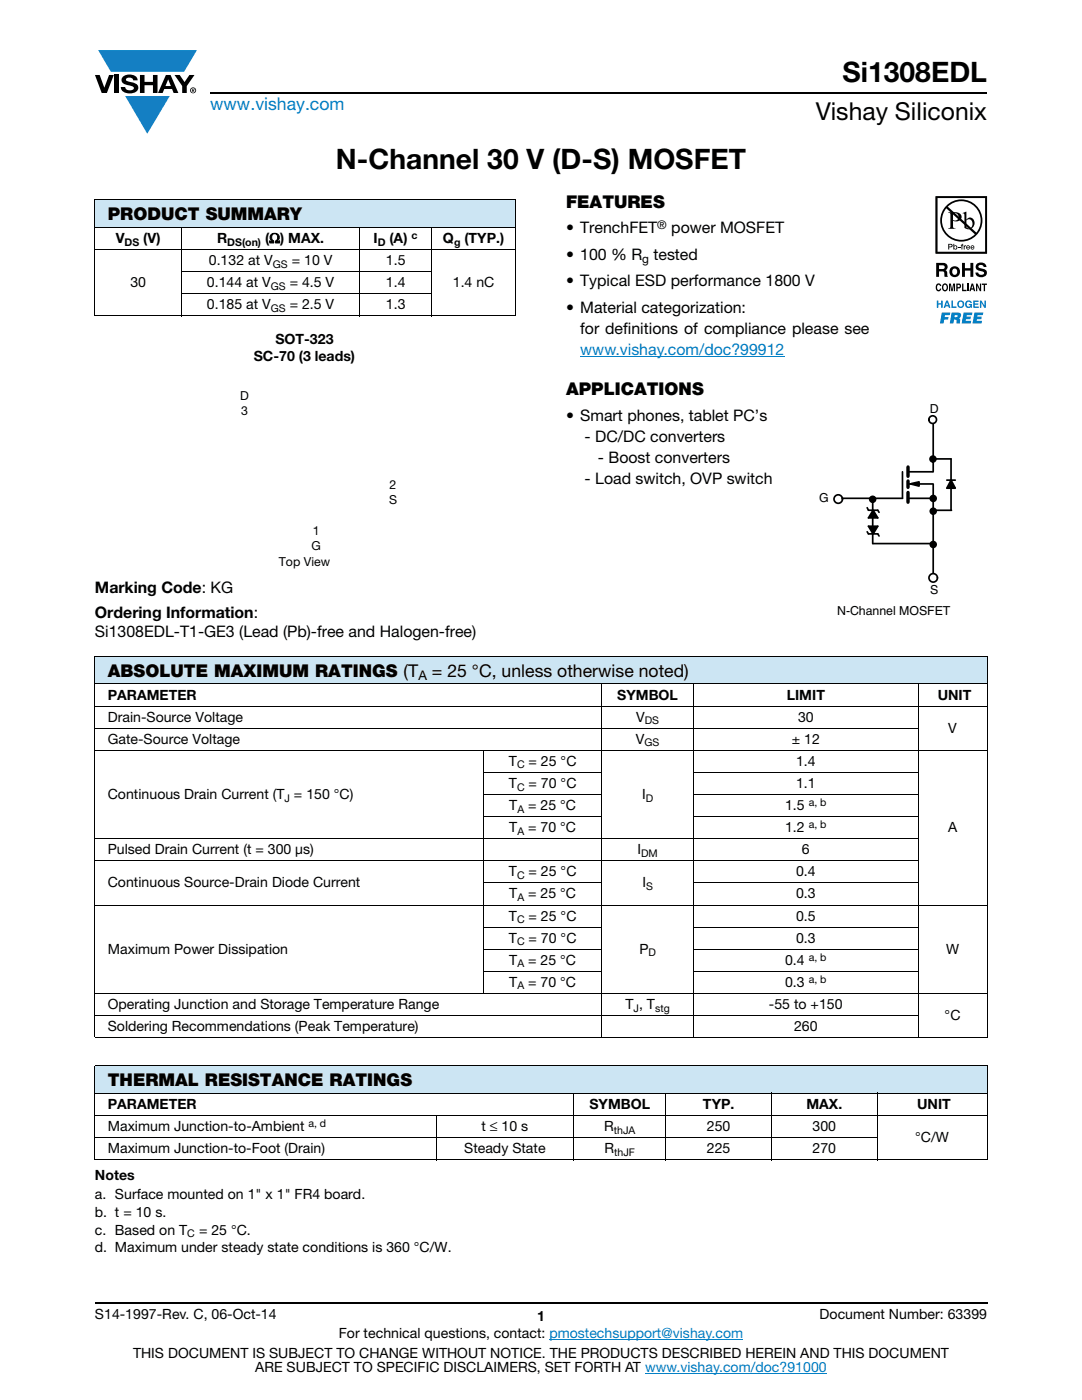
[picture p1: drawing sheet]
<svg xmlns="http://www.w3.org/2000/svg" width="216mm" height="279mm" viewBox="0 0 216 279" stroke-linecap="round" stroke-linejoin="round" font-family="sans-serif">
<defs><g id="words">
<g font-size="5.6">
<text x="168.1" y="16.4">Si1308EDL</text>
<text x="67" y="33.8">N-Channel 30 V (D-S) MOSFET</text>
</g>
<text font-size="4.9" x="162.8" y="24">Vishay Siliconix</text>
<text font-size="3.5" fill="#007ec4" x="42" y="21.9">www.vishay.com</text>
<g font-size="3.5">
<text x="112.9" y="41.5">FEATURES</text>
<text x="21.5" y="44">PRODUCT SUMMARY</text>
<text x="112.9" y="78.9">APPLICATIONS</text>
<text x="21.5" y="135.1">ABSOLUTE MAXIMUM RATINGS (T</text>
<text x="86.2" y="135.1">= 25 °C, unless otherwise noted)</text>
<text x="21.5" y="216.8">THERMAL RESISTANCE RATINGS</text>
</g>
<g font-size="3.2">
<text x="112.9" y="46.6">• TrenchFET</text>
<text x="133.9" y="46.6">power MOSFET</text>
<text x="112.9" y="51.9">• 100 % R</text>
<text x="130.4" y="51.9">tested</text>
<text x="112.9" y="57.2">• Typical ESD performance 1800 V</text>
<text x="112.9" y="62.5">• Material categorization:</text>
<text x="115.8" y="66.7">for definitions of compliance please see</text>
<text x="112.9" y="84">• Smart phones, tablet PC’s</text>
<text x="116.6" y="88.2">- DC/DC converters</text>
<text x="119.3" y="92.4">- Boost converters</text>
<text x="116.6" y="96.7">- Load switch, OVP switch</text>
<text x="18.9" y="118.3">Marking Code: KG</text>
<text x="18.9" y="123.3">Ordering Information:</text>
<text x="18.9" y="127.1">Si1308EDL-T1-GE3 (Lead (Pb)-free and Halogen-free)</text>
</g>
<text font-size="3.2" fill="#007ec4" x="115.8" y="70.9">www.vishay.com/doc?99912</text>
<g font-size="2.8">
<text x="23.1" y="48.5">V</text>
<text x="28.6" y="48.5">(V)</text>
<text x="41.7" y="52.9">0.132 at V</text>
<text x="43.3" y="48.5">R</text>
<text x="52.9" y="48.5">(Ω) MAX.</text>
<text x="58.2" y="52.9">= 10 V</text>
<text x="74.5" y="48.5">I</text>
<text x="77" y="52.9">1.5</text>
<text x="77.7" y="48.5">(A)</text>
<text x="88.4" y="48.5">Q</text>
<text x="92.7" y="48.5">(TYP.)</text>
<text x="26" y="57.3">30</text>
<text x="41.3" y="57.3">0.144 at V</text>
<text x="57.8" y="57.3">= 4.5 V</text>
<text x="77" y="57.3">1.4</text>
<text x="90.3" y="57.3">1.4 nC</text>
<text x="41.3" y="61.7">0.185 at V</text>
<text x="57.8" y="61.7">= 2.5 V</text>
<text x="77" y="61.7">1.3</text>
<text x="50.6" y="72">SC-70 (3 leads)</text>
<text x="55" y="68.6">SOT-323</text>
<text x="21.5" y="139.6">PARAMETER</text>
<text x="123.2" y="139.6">SYMBOL</text>
<text x="157" y="139.6">LIMIT</text>
<text x="187.1" y="139.6">UNIT</text>
<text x="21.5" y="144">Drain-Source Voltage</text>
<text x="21.5" y="148.4">Gate-Source Voltage</text>
<text x="126.9" y="148.4">V</text>
<text x="126.9" y="144">V</text>
<text x="158" y="148.4">± 12</text>
<text x="159.2" y="144">30</text>
<text x="189.2" y="146.2">V</text>
<text x="101.5" y="152.8">T</text>
<text x="105.5" y="152.8">= 25 °C</text>
<text x="158.8" y="152.8">1.4</text>
<text x="21.5" y="159.5">Continuous Drain Current (T = 150 °C)</text>
<text x="101.5" y="157.3">T</text>
<text x="101.6" y="161.7">T</text>
<text x="105.4" y="161.7">= 25 °C</text>
<text x="105.5" y="157.3">= 70 °C</text>
<text x="128.1" y="159.5">I</text>
<text x="156.7" y="161.7">1.5</text>
<text x="158.8" y="157.3">1.1</text>
<text x="101.6" y="166.1">T</text>
<text x="105.4" y="166.1">= 70 °C</text>
<text x="156.7" y="166.1">1.2</text>
<text x="189.2" y="166.1">A</text>
<text x="21.5" y="170.5">Pulsed Drain Current (t = 300 μs)</text>
<text x="127.2" y="170.5">I</text>
<text x="160" y="170.5">6</text>
<text x="21.5" y="177.1">Continuous Source-Drain Diode Current</text>
<text x="101.5" y="174.9">T</text>
<text x="101.6" y="179.3">T</text>
<text x="105.4" y="179.3">= 25 °C</text>
<text x="105.5" y="174.9">= 25 °C</text>
<text x="128.2" y="177.1">I</text>
<text x="158.8" y="174.9">0.4</text>
<text x="158.8" y="179.3">0.3</text>
<text x="101.5" y="183.7">T</text>
<text x="105.5" y="183.7">= 25 °C</text>
<text x="158.8" y="183.7">0.5</text>
<text x="21.5" y="190.3">Maximum Power Dissipation</text>
<text x="101.5" y="188.1">T</text>
<text x="105.5" y="188.1">= 70 °C</text>
<text x="127.6" y="190.3">P</text>
<text x="158.8" y="188.1">0.3</text>
<text x="188.8" y="190.3">W</text>
<text x="101.6" y="197">T</text>
<text x="101.6" y="192.6">T</text>
<text x="105.4" y="192.6">= 25 °C</text>
<text x="105.4" y="197">= 70 °C</text>
<text x="156.7" y="192.6">0.4</text>
<text x="156.7" y="197">0.3</text>
<text x="21.5" y="201.4">Operating Junction and Storage Temperature Range</text>
<text x="124.8" y="201.4">T , T</text>
<text x="153.4" y="201.4">-55 to +150</text>
<text x="188.5" y="203.6">°C</text>
<text x="21.5" y="205.8">Soldering Recommendations (Peak Temperature)</text>
<text x="158.5" y="205.8">260</text>
<text x="21.5" y="221.3">PARAMETER</text>
<text x="117.6" y="221.3">SYMBOL</text>
<text x="140.3" y="221.3">TYP.</text>
<text x="160.9" y="221.3">MAX.</text>
<text x="183" y="221.3">UNIT</text>
<text x="21.5" y="225.7">Maximum Junction-to-Ambient</text>
<text x="96.1" y="225.7">t ≤ 10 s</text>
<text x="120.5" y="225.7">R</text>
<text x="141.1" y="225.7">250</text>
<text x="162.1" y="225.7">300</text>
<text x="182.6" y="227.9">°C/W</text>
<text x="21.5" y="230.1">Maximum Junction-to-Foot (Drain)</text>
<text x="92.6" y="230.1">Steady State</text>
<text x="120.6" y="230.1">R</text>
<text x="141.1" y="230.1">225</text>
<text x="162.1" y="230.1">270</text>
<text x="18.9" y="235.4">Notes</text>
<text x="18.9" y="239.3">a. Surface mounted on 1&quot; x 1&quot; FR4 board.</text>
<text x="18.9" y="242.8">b. t = 10 s.</text>
<text x="18.9" y="246.4">c. Based on T</text>
<text x="18.9" y="249.9">d. Maximum under steady state conditions is 360 °C/W.</text>
<text x="39.7" y="246.4">= 25 °C.</text>
<text x="18.9" y="263.3">S14-1997-Rev. C, 06-Oct-14</text>
<text x="107.2" y="263.6">1</text>
<text x="163.6" y="263.3">Document Number: 63399</text>
<text x="67.6" y="267.1">For technical questions, contact: pmostechsupport@vishay.com</text>
<text x="26.5" y="271">THIS DOCUMENT IS SUBJECT TO CHANGE WITHOUT NOTICE. THE PRODUCTS DESCRIBED HEREIN AND THIS DOCUMENT</text>
<text x="50.9" y="273.8">ARE SUBJECT TO SPECIFIC DISCLAIMERS, SET FORTH AT www.vishay.com/doc?91000</text>
</g>
<text font-size="2.6" x="83.5" y="135.8">A</text>
<g font-size="2.5">
<text x="47.9" y="79.9">D</text>
<text x="48.1" y="82.9">3</text>
<text x="185.5" y="82.4">D</text>
<text x="77.6" y="100.6">S</text>
<text x="77.7" y="97.7">2</text>
<text x="163.5" y="100.3">G</text>
<text x="62.4" y="106.7">1</text>
<text x="55.6" y="113">Top View</text>
<text x="62.1" y="109.7">G</text>
<text x="185.6" y="118.6">S</text>
<text x="167" y="122.7">N-Channel MOSFET</text>
</g>
<g font-size="2.4">
<text x="131.1" y="45.6">®</text>
<text x="128.2" y="52.4">g</text>
</g>
<g font-size="2.1">
<text x="82.1" y="47.6">c</text>
<text x="24.9" y="49">DS</text>
<text x="45.4" y="49">DS(on)</text>
<text x="54.4" y="53.4">GS</text>
<text x="75.4" y="49">D</text>
<text x="90.6" y="49">g</text>
<text x="54" y="57.8">GS</text>
<text x="54" y="62.2">GS</text>
<text x="128.6" y="148.9">GS</text>
<text x="128.7" y="144.5">DS</text>
<text x="103.2" y="153.4">C</text>
<text x="56.8" y="160">J</text>
<text x="103.2" y="157.8">C</text>
<text x="128.8" y="160">D</text>
<text x="161.4" y="160.8">a, b</text>
<text x="103.3" y="162.2">A</text>
<text x="103.3" y="166.6">A</text>
<text x="161.4" y="165.2">a, b</text>
<text x="127.9" y="171">DM</text>
<text x="103.2" y="175.4">C</text>
<text x="103.3" y="179.8">A</text>
<text x="128.9" y="177.6">S</text>
<text x="103.2" y="184.2">C</text>
<text x="103.2" y="188.6">C</text>
<text x="129.4" y="190.8">D</text>
<text x="161.4" y="191.7">a, b</text>
<text x="103.3" y="193.1">A</text>
<text x="103.3" y="197.5">A</text>
<text x="161.4" y="196.1">a, b</text>
<text x="126.4" y="201.9">J</text>
<text x="130.7" y="201.9">stg</text>
<text x="61.5" y="224.9">a, d</text>
<text x="122.5" y="226.3">thJA</text>
<text x="122.6" y="230.7">thJF</text>
<text x="37.4" y="246.9">C</text>
</g>
</g></defs>
<g fill="#147fc3">
<path d="M19.6 10h19.7l-2.6 4.3h-1.1h-13.5z"/>
<path d="M25 19.2h8.9l-4.5 7.5z"/>
</g>
<g fill="#000">
<path d="M18.9 15h1l.9 2.5 1-2.5h.9l-1.4 3.6h-1zM22.9 15h.9v3.6h-.9zM24.6 15.3a2.1 2.1 0 0 1 2.8 .3l.1 .4h-.9a.79 .79 0 0 0-.7-.5 .79 .79 0 0 0-.8 .4l.3 .3 1 .2a1.08 1.08 0 0 1 1.2 1 1.08 1.08 0 0 1-1.1 1.2 1.73 1.73 0 0 1-2.4-1.2h.9a.96 .96 0 0 0 .8 .6 .96 .96 0 0 0 .9-.4 1.31 1.31 0 0 0-1.2-.6 1.03 1.03 0 0 1-1.1-.6 1.03 1.03 0 0 1 .2-1.1zM27.9 15h.9v1.3h1.7v-1.3h.9v3.6h-.9v-1.6h-1.7v1.6h-.9zM34.8 15h1.1l.9 1.4 1-1.4h1l-1.5 2.2v1.4h-.9v-1.4z"/>
<path d="M33.6 15.9l.5 1.3h-1.1zM33.1 15l-1.6 3.6h1l.3-.8h1.5l.3 .8h1l-1.6-3.6z"/>
<path d="M38.4 17.8h.2v.2h-.2zM38.3 17.7v.7h.1v-.3l.4 .3-.2-.3 .2-.2-.1-.2z"/>
<path d="M38.1 18a.46 .46 0 0 1 .9 0 .46 .46 0 0 1-.9 0zM37.9 18a.6 .6 0 0 0 1.2 0 .6 .6 0 0 0-1.2 0z"/>
</g>
<path d="M42 18.6h155M18.9 260h178.1" fill="none" stroke="#000" stroke-width=".36"/>
<path d="M115.8 71.2h40.7M109.6 267.3h38.7M128.7 274h36.3" fill="none" stroke="#007ec4" stroke-width=".2"/>
<path d="M18.9 39.9h84.1v5.5h-84.1z" fill="#cce5f3"/>
<path d="M18.9 39.9h84.1M18.9 40v22.9M103 40v22.9M18.9 45.4h84.1M18.9 49.8h84.1M36.1 54.2h50M36.1 58.6h50M36.2 45.3v17.8M71.8 45.3v17.8M86.1 45.3v17.8M18.9 63h84.1" fill="none" stroke="#000" stroke-width=".2"/>
<g fill="#fff">
<path d="M41 66.3h39.5v47.2h-39.5z"/>
<path d="M186.7 39.2h10.3v25.3h-10.3z"/>
</g>
<path d="M187 39.5h9.6v10.8h-9.6zM186.7 39.2v11.4h10.3v-11.4z" fill="#201d1e"/>
<g fill="#0160ae">
<path d="M186.9 60h.3v.5h.6v-.5h.3v1.4h-.3v-.6h-.6v.6h-.3z"/>
<path d="M189.8 60h.3v1.2h.8v.2h-1.1z"/>
<path d="M192.7 60.2a.68 .68 0 0 1 1.2 .2l-.8-.1a.55 .55 0 0 0-.2 .5 .55 .55 0 0 0 .4 .4l.4-.3h-.4v-.2h.6v.7h-.2v-.1a.71 .71 0 0 1-1-.1 .71 .71 0 0 1 0-1z"/>
<path d="M194.2 60h1.1v.2h-.8v.4h.7v.2h-.7v.4h.8v.2h-1.1z"/>
<path d="M195.5 60h.3l.6 1v-1h.3v1.4h-.3l-.6-1v1h-.3z"/>
<path d="M187.9 62.4h1.7l-.1 .5h-.9l-.1 .4h.8l-.1 .5h-.8l-.1 .7h-.7z"/>
<path d="M192.3 62.4h1.7l-.1 .5h-1l-.1 .3h.9l-.1 .5h-.8l-.1 .3h1.1l-.1 .5h-1.8z"/>
<path d="M194.4 62.4h1.8l-.1 .5h-1l-.1 .3h.9l-.1 .5h-.9v.3h1.1l-.1 .5h-1.8z"/>
<path d="M189 60.3l-.2 .6h.4zM188.8 60h.3l.6 1.4h-.4l-.1-.3h-.5l-.1 .3h-.3z"/>
<path d="M191.2 60.7a.5 .5 0 0 0 1 0 .5 .5 0 0 0-1 0zM190.9 60.7a.75 .75 0 0 1 1.5 0 .75 .75 0 0 1-1.5 0z"/>
<path d="M190.5 62.9l-.1 .4 .6-.1v-.3zM189.9 62.4l1.7 .1a.63 .63 0 0 1-.3 1l.3 .3v.7h-.7v-.6l-.3-.1h-.2l-.2 .7h-.7z"/>
</g>
<g fill="#000">
<path d="M186.9 56.8l.4-.2h.3l.2 .5-.7-.2a.66 .66 0 0 0 .2 1l.3-.3h.2a.54 .54 0 0 1-.5 .5 .54 .54 0 0 1-.5-.4zM189.4 56.6h.3l.3 1.2 .2-1.2h.4v1.5h-.3v-1.3l-.2 1.3h-.3l-.2-1.3v1.3h-.2zM191.2 49.3h.4v.1h-.4zM191.9 48.7h.3l-.2 .2 .2 .1v.1h-.2v.7h-.1v-.7h-.2zM192 56.6h.2v1.2h.7v.3h-.9zM192.3 49h.2v.1l.3-.1v.1l-.3 .1v.6h-.2zM192 52.5h.5v1h1.1v-1h.6v2.8h-.6v-1.3h-1.1v1.3h-.5zM193 56.6h.3v1.5h-.3zM195 52.6a1.15 1.15 0 0 1 1.8 .7h-.5l-.1-.2a.68 .68 0 0 0-.9-.1v.4l.2 .1a1.29 1.29 0 0 1 1.4 .9 1.17 1.17 0 0 1-1.1 .9 1.17 1.17 0 0 1-1.2-.9h.6v.2a.67 .67 0 0 0 1.2-.1l-.3-.3-.5-.1a.82 .82 0 0 1-.9-.5 .82 .82 0 0 1 .3-1zM194.8 56.6h.2l.5 1.1v-1.1h.3v1.5h-.3l-.5-1.1v1.1h-.2zM195.9 56.6h1v.3h-.3v1.2h-.3v-1.2h-.4z"/>
<path d="M187 39.5h9.6v10.8h-9.6zM186.7 39.2v11.4h10.3v-11.4z"/>
<path d="M187.4 52.9v.8h.9a.39 .39 0 0 0 .1-.7zM186.8 52.5h1.4a.79 .79 0 0 1 .8 .4 .79 .79 0 0 1-.1 .9l-.2 .1a.98 .98 0 0 1 .3 1.2l.1 .2h-.6l-.2-1.1h-.9v1.1h-.6z"/>
<path d="M188.4 56.9a.64 .64 0 0 0 .2 1l.1-.1a.64 .64 0 0 0-.1-1zM188.2 56.7l.2-.1a.56 .56 0 0 1 .7 .3 .82 .82 0 0 1-.5 1.3l-.2-.1a.89 .89 0 0 1-.2-1.4z"/>
<path d="M189.1 41.3a3.9 3.9 0 0 1 5.3-.2 3.9 3.9 0 0 1 .4 5.3zM188.8 41.6l5.7 5.2a3.9 3.9 0 0 1-5.3 .1 3.9 3.9 0 0 1-.4-5.3zM187.6 44a4.2 4.2 0 0 0 8.4 0 4.2 4.2 0 0 0-8.4 0z"/>
<path d="M189.4 48.8v.4h.4v-.3zM189.2 48.7h.7l.2 .3-.2 .3-.5 .1v.4h-.2z"/>
<path d="M190.2 42.6v1.3a.75 .75 0 0 0 1.1-.6 .75 .75 0 0 0-1.1-.7zM189.2 42.4a2.81 2.81 0 0 1 2.4 .3 .97 .97 0 0 1 0 1.2 .97 .97 0 0 1-1.2 .2h-.2v1.1v.2l.5 .3h-1.5l.3-.2 .1-.3v-2.3v-.3z"/>
<path d="M190.2 53.7a.63 .63 0 0 0-.2 .7 .63 .63 0 0 0 .8 .4 .63 .63 0 0 0 .2-.8 .63 .63 0 0 0-.8-.3zM189.4 54.2a1.1 1.1 0 0 1 2.2 0 1.1 1.1 0 0 1-2.2 0z"/>
<path d="M190.4 49.4a.26 .26 0 0 0 .5 0 .26 .26 0 0 0-.5 0zM190.2 48.7h.2v.4a.38 .38 0 0 1 .5 0 .38 .38 0 0 1 0 .6 .38 .38 0 0 1-.5 0l-.2 .1z"/>
<path d="M191.1 56.9v.4l.4-.1v-.3zM190.8 56.6h.6a.5 .5 0 0 1 .4 .5 .5 .5 0 0 1-.4 .5h-.3v.5h-.3z"/>
<path d="M192.8 44v1.3l.2 .2a.72 .72 0 0 0 .8-.1 .72 .72 0 0 0 .3-.7 .72 .72 0 0 0-.4-.8 .72 .72 0 0 0-.9 .1zM192.1 42.5l.7-.3v1.6a.89 .89 0 0 1 1.1-.3 .89 .89 0 0 1 .6 1 1.23 1.23 0 0 1-.7 1.2 1.23 1.23 0 0 1-1.4-.2v-2.7z"/>
<path d="M193 49.2v.1h.4l-.2-.2zM193 49h.4l.2 .4h-.6v.2l.5-.1a.42 .42 0 0 1-.6 .2 .42 .42 0 0 1 .1-.7z"/>
<path d="M194 56.9l-.1 .6h.3zM193.9 56.6h.3l.4 1.5h-.3l-.1-.3h-.4l-.1 .3h-.3z"/>
<path d="M193.9 49.2l-.1 .1h.5l-.3-.2zM193.8 49h.5l.1 .4h-.6l.1 .2 .5-.1a.42 .42 0 0 1-.6 .2 .42 .42 0 0 1 0-.7z"/>
</g>
<path d="M163.5 80.3h27.3v43h-27.3z" fill="#fff"/>
<path d="M174.2 99.5h5.9M181.1 94.2h5.1M181.2 99.5h5M181.2 96.6h4.9M186.2 96.6v18" fill="none" stroke="#000" stroke-width=".34"/>
<circle cx="186.1" cy="115.4" r=".76" fill="#fff"/>
<path d="M180.1 94.2v5.3M181.9 96.5l1.5-.3v.8l-1.7-.4M186.2 84.5v9.6M186.2 91.6h3.6v10.2M188.9 95.8h1.7M188.9 97.4l.9-1.6 .8 1.6h-1.6M186.3 101.8h3.6" fill="none" stroke="#000" stroke-width=".34"/>
<path d="M181.2 93.2v1.9M181.2 96v1.3M181.2 98.3v1.9" fill="none" stroke="#000" stroke-width=".68"/>
<path d="M181.7 96.6l1.7-.4v.8zM189.8 95.8l.8 1.6h-1.6z" fill="#000"/>
<circle cx="186.1" cy="83.7" r=".76" fill="#fff"/>
<g fill="none" stroke="#000" stroke-width=".34">
<path d="M174.1 99.5v9M173 101.3l.3 .5h1.9l.2 .5M173 106.1l.3 .4h1.9l.2 .5M173.3 105h1.9l-1 1.5zM174.2 108.5h12M174.2 101.8l1 1.6h-1.9z"/>
<circle cx="174.1" cy="99.6" r=".58"/>
<circle cx="186.1" cy="83.7" r=".76"/>
<circle cx="186.2" cy="91.6" r=".58"/>
<circle cx="186.2" cy="99.5" r=".58"/>
<circle cx="186.2" cy="102" r=".58"/>
<circle cx="186.2" cy="108.7" r=".58"/>
</g>
<g fill="#000">
<path d="M174.2 101.8l1 1.6h-1.9zM173.3 105h1.9l-1 1.5z"/>
<circle cx="174.1" cy="99.6" r=".58"/>
<circle cx="186.2" cy="91.6" r=".58"/>
<circle cx="186.2" cy="99.5" r=".58"/>
<circle cx="186.2" cy="102" r=".58"/>
<circle cx="186.2" cy="108.7" r=".58"/>
</g>
<circle cx="185.9" cy="115.3" r=".85" fill="#fff"/>
<g fill="none" stroke="#000" stroke-width=".34">
<path d="M167.8 99.4h6.4"/>
<circle cx="186.2" cy="115.3" r=".85"/>
</g>
<g fill="#fff">
<circle cx="167.2" cy="99.7" r=".76"/>
<circle cx="167" cy="99.6" r=".85"/>
</g>
<circle cx="167.3" cy="99.6" r=".85" fill="none" stroke="#000" stroke-width=".34"/>
<g fill="#cce5f3">
<path d="M18.9 131h178.1v5.5h-178.1z"/>
<path d="M18.9 212.7h178.1v5.5h-178.1z"/>
</g>
<g fill="none" stroke="#000" stroke-width=".2">
<path d="M18.9 131h178.1M18.9 136.5h119.4M18.9 131.1v75.9M120.1 136.4v70.8M138.4 136.4v70.8M138.5 136.5h44.6M183.2 136.4v70.8M183.3 136.5h13.7M197 131.1v75.9M18.9 140.9h178.1M18.9 145.3h164.4M18.9 149.7h178.1"/>
<path d="M96.4 154.2h23.7M96.4 158.6h23.7M96.5 149.6v48.7M138.3 154.2h45M138.3 158.6h45M18.9 167.4h164.4M18.9 171.8h164.4M96.4 163h23.7M96.4 176.2h23.7M138.3 163h45M138.3 176.2h45M18.9 180.6h178.1"/>
<path d="M18.9 198.2h178.1M96.4 185h23.7M96.4 189.4h23.7M96.4 193.8h23.7M138.3 185h45M138.3 189.4h45M138.3 193.8h45M18.9 202.6h164.4M18.9 207.1h178.1M18.9 212.7h178.1M18.9 218.2h135M18.9 212.8v18.6"/>
<path d="M114.5 218.1v13.4M132.9 218.1v13.4M153.9 218.1v13.4M154.1 218.2h20.8M175 218.1v13.4M175.1 218.2h21.9M197 212.8v18.6M18.9 222.6h178.1M18.9 227h156.2M18.9 231.4h178.1M87 222.5v9"/>
</g>
<use href="#words"/>
</svg>
